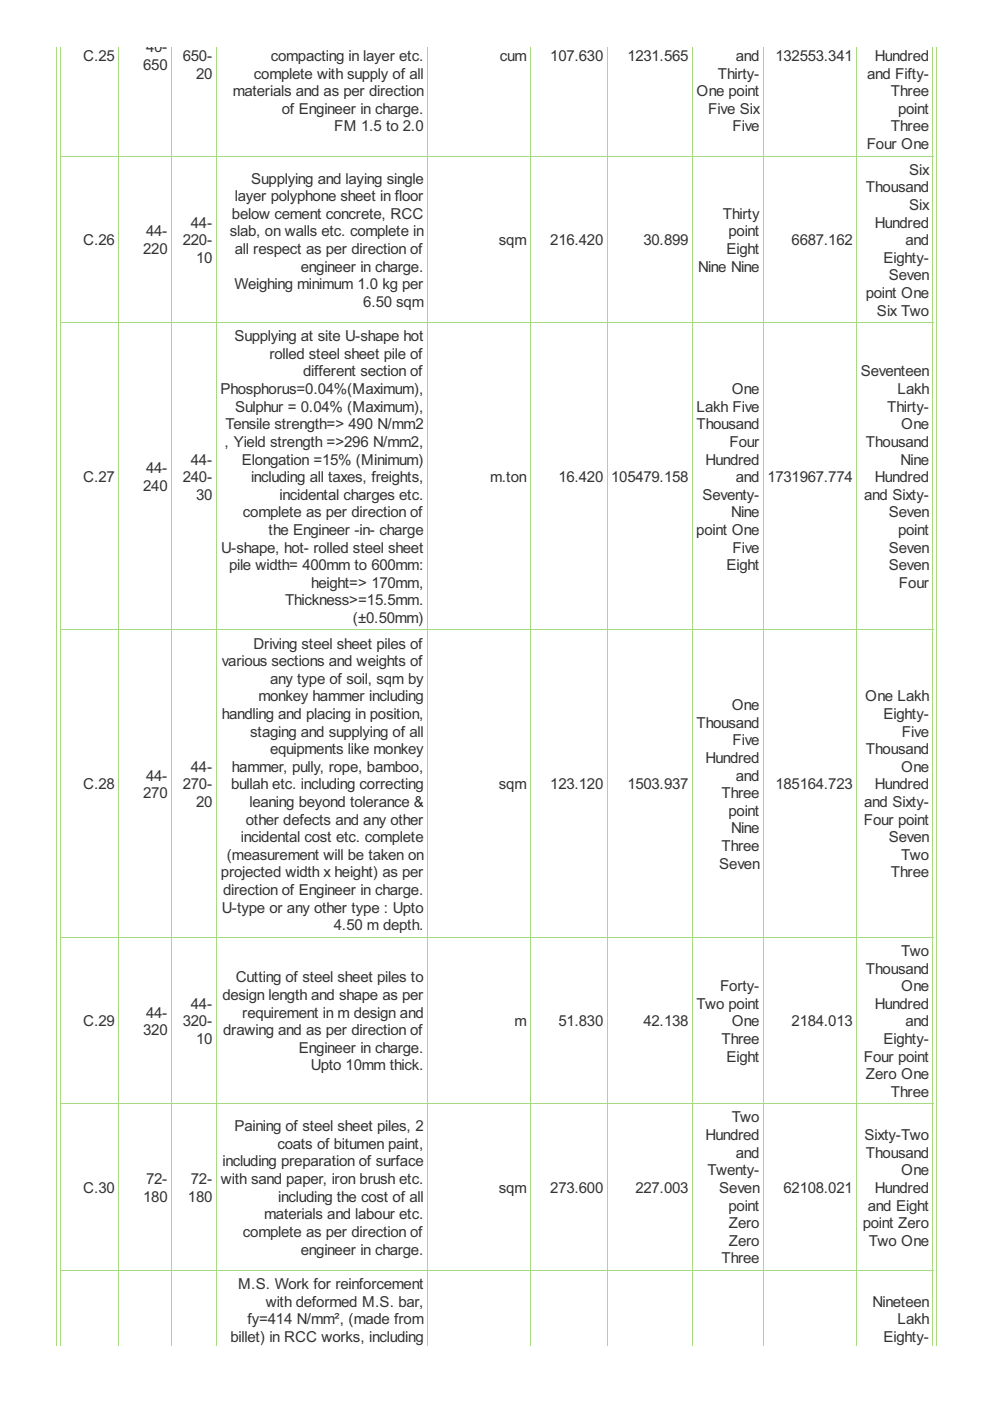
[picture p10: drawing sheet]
<svg xmlns="http://www.w3.org/2000/svg" width="210mm" height="297mm" viewBox="0 0 210 297" stroke-linecap="round" stroke-linejoin="round" font-family="sans-serif">
<defs><g id="words">
<g font-size="3.6" fill="#333">
<text x="31" y="11.1">40-</text>
<text x="17.7" y="12.9">C.25</text>
<text x="30.4" y="14.8">650</text>
<text x="38.8" y="12.9">650-</text>
<text x="41.6" y="16.7">20</text>
<text x="53.8" y="16.7">complete with supply of all</text>
<text x="57.4" y="12.9">compacting in layer etc.</text>
<text x="105.9" y="12.9">cum</text>
<text x="116.7" y="12.9">107.630</text>
<text x="133" y="12.9">1231.565</text>
<text x="152.2" y="16.7">Thirty-</text>
<text x="156" y="12.9">and</text>
<text x="164.4" y="12.9">132553.341</text>
<text x="183.9" y="16.7">and Fifty-</text>
<text x="185.5" y="12.9">Hundred</text>
<text x="49.3" y="20.4">materials and as per direction</text>
<text x="147.7" y="20.4">One point</text>
<text x="188.9" y="20.4">Three</text>
<text x="59.8" y="24.1">of Engineer in charge.</text>
<text x="70.9" y="27.9">FM 1.5 to 2.0</text>
<text x="150.2" y="24.1">Five Six</text>
<text x="155.3" y="27.9">Five</text>
<text x="188.9" y="27.9">Three</text>
<text x="190.4" y="24.1">point</text>
<text x="183.8" y="31.6">Four One</text>
<text x="53.3" y="38.9">Supplying and laying single</text>
<text x="183.6" y="40.8">Thousand</text>
<text x="192.8" y="37.1">Six</text>
<text x="49.2" y="46.4">below cement concrete, RCC</text>
<text x="49.8" y="42.7">layer polyphone sheet in floor</text>
<text x="153.3" y="46.4">Thirty</text>
<text x="192.8" y="44.5">Six</text>
<text x="17.7" y="52">C.26</text>
<text x="30.4" y="53.8">220</text>
<text x="31" y="50.1">44-</text>
<text x="38.8" y="52">220-</text>
<text x="40.5" y="48.2">44-</text>
<text x="48.7" y="50.1">slab, on walls etc. complete in</text>
<text x="49.8" y="53.8">all respect as per direction of</text>
<text x="105.8" y="52">sqm</text>
<text x="116.7" y="52">216.420</text>
<text x="136.4" y="52">30.899</text>
<text x="154.1" y="53.8">Eight</text>
<text x="154.5" y="50.1">point</text>
<text x="167.8" y="52">6687.162</text>
<text x="185.5" y="48.2">Hundred</text>
<text x="192" y="52">and</text>
<text x="41.6" y="55.7">10</text>
<text x="63.8" y="57.6">engineer in charge.</text>
<text x="148" y="57.6">Nine Nine</text>
<text x="187.3" y="55.7">Eighty-</text>
<text x="188.4" y="59.4">Seven</text>
<text x="49.7" y="61.3">Weighing minimum 1.0 kg per</text>
<text x="77" y="65">6.50 sqm</text>
<text x="183.6" y="63.2">point One</text>
<text x="185.9" y="66.9">Six Two</text>
<text x="49.7" y="72.4">Supplying at site U-shape hot</text>
<text x="57.1" y="76.1">rolled steel sheet pile of</text>
<text x="46.7" y="83.6">Phosphorus=0.04%(Maximum),</text>
<text x="64.3" y="79.8">different section of</text>
<text x="155.1" y="83.6">One</text>
<text x="182.5" y="79.8">Seventeen</text>
<text x="190.3" y="83.6">Lakh</text>
<text x="49.9" y="87.3">Sulphur = 0.04% (Maximum),</text>
<text x="147.7" y="87.3">Lakh Five</text>
<text x="188.1" y="87.3">Thirty-</text>
<text x="47.6" y="94.8">, Yield strength =&gt;296 N/mm2,</text>
<text x="47.8" y="91">Tensile strength=&gt; 490 N/mm2</text>
<text x="147.7" y="91">Thousand</text>
<text x="154.7" y="94.8">Four</text>
<text x="183.6" y="94.8">Thousand</text>
<text x="191.1" y="91">One</text>
<text x="31" y="100.3">44-</text>
<text x="40.5" y="98.5">44-</text>
<text x="51.3" y="98.5">Elongation =15% (Minimum)</text>
<text x="149.5" y="98.5">Hundred</text>
<text x="190.9" y="98.5">Nine</text>
<text x="17.7" y="102.2">C.27</text>
<text x="30.4" y="104.1">240</text>
<text x="38.8" y="102.2">240-</text>
<text x="41.6" y="105.9">30</text>
<text x="53.2" y="102.2">including all taxes, freights,</text>
<text x="59.3" y="105.9">incidental charges etc.</text>
<text x="103.9" y="102.2">m.ton</text>
<text x="118.4" y="102.2">16.420</text>
<text x="129.6" y="102.2">105479.158</text>
<text x="148.9" y="105.9">Seventy-</text>
<text x="156" y="102.2">and</text>
<text x="162.7" y="102.2">1731967.774</text>
<text x="183.2" y="105.9">and Sixty-</text>
<text x="185.5" y="102.2">Hundred</text>
<text x="51.5" y="109.7">complete as per direction of</text>
<text x="57" y="113.4">the Engineer -in- charge</text>
<text x="147.6" y="113.4">point One</text>
<text x="155" y="109.7">Nine</text>
<text x="188.4" y="109.7">Seven</text>
<text x="190.4" y="113.4">point</text>
<text x="46.9" y="117.1">U-shape, hot- rolled steel sheet</text>
<text x="155.3" y="117.1">Five</text>
<text x="188.4" y="117.1">Seven</text>
<text x="48.6" y="120.9">pile width= 400mm to 600mm:</text>
<text x="66" y="124.6">height=&gt; 170mm,</text>
<text x="154.1" y="120.9">Eight</text>
<text x="188.4" y="120.9">Seven</text>
<text x="190.6" y="124.6">Four</text>
<text x="60.4" y="128.3">Thickness&gt;=15.5mm.</text>
<text x="53.7" y="137.5">Driving steel sheet piles of</text>
<text x="74.8" y="132.1">(±0.50mm)</text>
<text x="47" y="141.3">various sections and weights of</text>
<text x="54.8" y="148.7">monkey hammer including</text>
<text x="57.3" y="145">any type of soil, sqm by</text>
<text x="183.5" y="148.7">One Lakh</text>
<text x="47" y="152.4">handling and placing in position,</text>
<text x="147.7" y="154.3">Thousand</text>
<text x="155.1" y="150.6">One</text>
<text x="187.3" y="152.4">Eighty-</text>
<text x="53.1" y="156.2">staging and supplying of all</text>
<text x="57.3" y="159.9">equipments like monkey</text>
<text x="149.5" y="161.8">Hundred</text>
<text x="155.3" y="158">Five</text>
<text x="183.6" y="159.9">Thousand</text>
<text x="191.2" y="156.2">Five</text>
<text x="17.7" y="167.4">C.28</text>
<text x="31" y="165.5">44-</text>
<text x="38.8" y="167.4">270-</text>
<text x="40.5" y="163.6">44-</text>
<text x="49" y="167.4">bullah etc. including correcting</text>
<text x="49.2" y="163.6">hammer, pully, rope, bamboo,</text>
<text x="105.8" y="167.4">sqm</text>
<text x="116.7" y="167.4">123.120</text>
<text x="133" y="167.4">1503.937</text>
<text x="156" y="165.5">and</text>
<text x="164.4" y="167.4">185164.723</text>
<text x="185.5" y="167.4">Hundred</text>
<text x="191.1" y="163.6">One</text>
<text x="30.4" y="169.2">270</text>
<text x="41.6" y="171.1">20</text>
<text x="52.9" y="171.1">leaning beyond tolerance &amp;</text>
<text x="153" y="169.2">Three</text>
<text x="154.5" y="173">point</text>
<text x="183.2" y="171.1">and Sixty-</text>
<text x="51" y="178.6">incidental cost etc. complete</text>
<text x="52.1" y="174.8">other defects and any other</text>
<text x="155" y="176.7">Nine</text>
<text x="183.1" y="174.8">Four point</text>
<text x="188.4" y="178.6">Seven</text>
<text x="48.1" y="182.3">(measurement will be taken on</text>
<text x="152.5" y="184.2">Seven</text>
<text x="153" y="180.4">Three</text>
<text x="191.1" y="182.3">Two</text>
<text x="46.8" y="186">projected width x height) as per</text>
<text x="47.3" y="189.8">direction of Engineer in charge.</text>
<text x="188.9" y="186">Three</text>
<text x="47.1" y="193.5">U-type or any other type : Upto</text>
<text x="70.8" y="197.2">4.50 m depth.</text>
<text x="191.1" y="202.7">Two</text>
<text x="50" y="208.3">Cutting of steel sheet piles to</text>
<text x="183.6" y="206.4">Thousand</text>
<text x="31" y="215.7">44-</text>
<text x="40.5" y="213.9">44-</text>
<text x="47.2" y="212">design length and shape as per</text>
<text x="51.4" y="215.7">requirement in m design and</text>
<text x="147.7" y="213.9">Two point</text>
<text x="152.7" y="210.1">Forty-</text>
<text x="185.5" y="213.9">Hundred</text>
<text x="191.1" y="210.1">One</text>
<text x="17.7" y="217.6">C.29</text>
<text x="30.4" y="219.5">320</text>
<text x="38.8" y="217.6">320-</text>
<text x="41.6" y="221.3">10</text>
<text x="47.3" y="219.5">drawing and as per direction of</text>
<text x="109.1" y="217.6">m</text>
<text x="118.4" y="217.6">51.830</text>
<text x="136.4" y="217.6">42.138</text>
<text x="153" y="221.3">Three</text>
<text x="155.1" y="217.6">One</text>
<text x="167.8" y="217.6">2184.013</text>
<text x="187.3" y="221.3">Eighty-</text>
<text x="192" y="217.6">and</text>
<text x="63.4" y="223.2">Engineer in charge.</text>
<text x="65.9" y="226.9">Upto 10mm thick.</text>
<text x="154.1" y="225.1">Eight</text>
<text x="183.1" y="225.1">Four point</text>
<text x="183.6" y="228.8">Zero One</text>
<text x="188.9" y="232.5">Three</text>
<text x="49.7" y="239.9">Paining of steel sheet piles, 2</text>
<text x="155.1" y="238">Two</text>
<text x="58.8" y="243.6">coats of bitumen paint,</text>
<text x="149.5" y="241.7">Hundred</text>
<text x="156" y="245.5">and</text>
<text x="183.3" y="241.7">Sixty-Two</text>
<text x="183.6" y="245.5">Thousand</text>
<text x="31" y="251.1">72-</text>
<text x="40.5" y="251.1">72-</text>
<text x="46.8" y="251.1">with sand paper, iron brush etc.</text>
<text x="47.2" y="247.3">including preparation of surface</text>
<text x="150" y="249.2">Twenty-</text>
<text x="191.1" y="249.2">One</text>
<text x="17.7" y="252.9">C.30</text>
<text x="30.4" y="254.8">180</text>
<text x="39.9" y="254.8">180</text>
<text x="59" y="254.8">including the cost of all</text>
<text x="105.8" y="252.9">sqm</text>
<text x="116.7" y="252.9">273.600</text>
<text x="134.7" y="252.9">227.003</text>
<text x="152.5" y="252.9">Seven</text>
<text x="154.5" y="256.6">point</text>
<text x="166.1" y="252.9">62108.021</text>
<text x="184" y="256.6">and Eight</text>
<text x="185.5" y="252.9">Hundred</text>
<text x="51.5" y="262.2">complete as per direction of</text>
<text x="56" y="258.5">materials and labour etc.</text>
<text x="154.5" y="260.4">Zero</text>
<text x="182.9" y="260.4">point Zero</text>
<text x="63.8" y="266">engineer in charge.</text>
<text x="153" y="267.8">Three</text>
<text x="154.5" y="264.1">Zero</text>
<text x="184.2" y="264.1">Two One</text>
<text x="50.5" y="273.3">M.S. Work for reinforcement</text>
<text x="52.4" y="280.8">fy=414 N/mm², (made from</text>
<text x="56.3" y="277">with deformed M.S. bar,</text>
<text x="185" y="277">Nineteen</text>
<text x="190.3" y="280.8">Lakh</text>
<text x="48.9" y="284.5">billet) in RCC works, including</text>
<text x="187.3" y="284.5">Eighty-</text>
</g>
</g></defs>
<g fill="none" stroke="#a8da7f" stroke-width=".21">
<path d="M11.9 9.9v275.4M12.9 9.9v275.4M25.2 9.9v275.4M36.4 9.9v275.4M45.8 9.9v275.4M90.6 9.9v275.4M112.4 9.9v275.4M128.7 9.9v275.4M146.8 9.9v275.4M161.9 9.9v275.4M181.6 9.9v275.4M197.8 9.9v275.4"/>
<path d="M198.6 9.9v275.4M12.8 33.1h185.1M12.8 68.4h185.1M12.8 133.6h185.1M12.8 198.7h185.1M12.8 234h185.1M12.8 269.3h185.1"/>
</g>
<use href="#words"/>
</svg>
